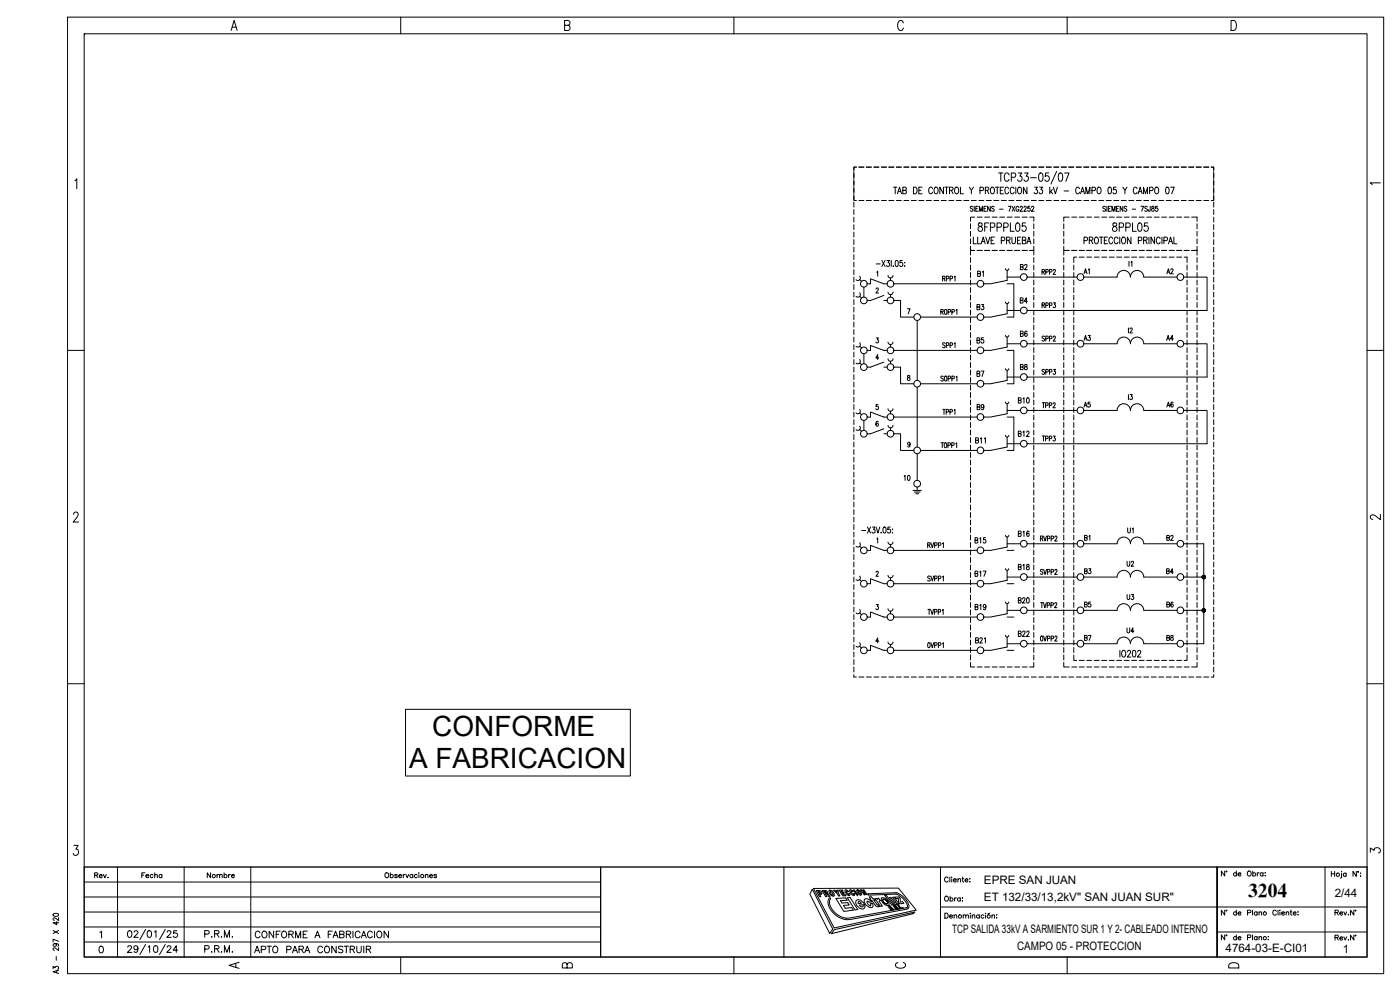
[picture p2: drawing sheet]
<svg xmlns="http://www.w3.org/2000/svg" width="420mm" height="297mm" viewBox="0 0 420 297" stroke-linecap="round" stroke-linejoin="round" font-family="sans-serif">
<defs><g id="words">
<g font-size="8.4">
<text x="129.7" y="220.9">CONFORME</text>
<text x="122.8" y="230.5">A FABRICACION</text>
</g>
<text font-size="5.9" x="374.6" y="269.1">3204</text>
<g font-size="5.7">
<text x="292.8" y="70.6">8FPPPL05</text>
<text x="333" y="70.6">8PPL05</text>
</g>
<g font-size="5.3">
<text x="75.5" y="287.2">APTO PARA CONSTRUIR</text>
<text x="75.8" y="282.6">CONFORME A FABRICACION</text>
</g>
<g font-size="4.9">
<text x="309.4" y="82.2" transform="rotate(-90 309.4 82.2)">B2</text>
<text x="292.5" y="84.3">B1</text>
<text x="292.5" y="94.2">B3</text>
<text x="309.4" y="102.3" transform="rotate(-90 309.4 102.3)">B6</text>
<text x="309.4" y="112.2" transform="rotate(-90 309.4 112.2)">B8</text>
<text x="292.5" y="114.3">B7</text>
<text x="296.3" y="124.2" transform="rotate(-90 296.3 124.2)">B9</text>
<text x="324.6" y="123.5">A5</text>
<text x="349.2" y="123.5">A6</text>
<text x="304.8" y="132.3">B12</text>
<text x="410.3" y="157.3">2</text>
<text x="304.8" y="162.3">B16</text>
<text x="304.8" y="172.2">B18</text>
<text x="291.7" y="174.3">B17</text>
<text x="337.3" y="191.2">U4</text>
<text x="304.8" y="192.3">B22</text>
<text x="410.3" y="257.2">3</text>
<text x="67.7" y="291.7">A</text>
<text x="167.9" y="291.7">B</text>
<text x="267.8" y="291.7">C</text>
<text x="367.9" y="291.7">D</text>
</g>
<g font-size="4.4">
<text x="328.1" y="83.3" transform="rotate(-90 328.1 83.3)">A1</text>
<text x="349.2" y="83.3">A2</text>
<text x="305.2" y="92.1">B4</text>
<text x="341.1" y="101.2" transform="rotate(-90 341.1 101.2)">I2</text>
<text x="292.5" y="104.1">B5</text>
<text x="324.6" y="103.4">A3</text>
<text x="349.2" y="103.4">A4</text>
<text x="304.8" y="122.1">B10</text>
<text x="337.6" y="121">I3</text>
<text x="291.7" y="134.1">B11</text>
<text x="270.6" y="145.3">10</text>
<text x="341.1" y="161.2" transform="rotate(-90 341.1 161.2)">U1</text>
<text x="291.7" y="164">B15</text>
<text x="324.6" y="163.3">B1</text>
<text x="349.2" y="163.3">B2</text>
<text x="324.6" y="173.2">B3</text>
<text x="337.3" y="171.1">U2</text>
<text x="349.2" y="173.2">B4</text>
<text x="291.7" y="184.1">B19</text>
<text x="304.8" y="182">B20</text>
<text x="324.6" y="183.4">B5</text>
<text x="337.3" y="181">U3</text>
<text x="349.2" y="183.4">B6</text>
<text x="291.7" y="194">B21</text>
<text x="324.6" y="193.3">B7</text>
<text x="349.2" y="193.3">B8</text>
<text x="27.5" y="264.6">Rev.</text>
<text x="41.6" y="264.6">Fecha</text>
<text x="61.4" y="264.6">Nombre</text>
</g>
<g font-size="3.5">
<text x="410.3" y="56.8">1</text>
<text x="340.8" y="81.1" transform="rotate(-90 340.8 81.1)">I1</text>
<text x="295.3" y="265.3">EPRE SAN JUAN</text>
<text x="400.6" y="269.1">2/44</text>
<text x="295.3" y="270.3">ET 132/33/13,2kV&quot; SAN JUAN SUR&quot;</text>
<text x="285.8" y="279.8">TCP SALIDA 33kV A SARMIENTO SUR 1 Y 2- CABLEADO INTERNO</text>
<text x="305.2" y="284.9">CAMPO 05 - PROTECCION</text>
<text x="367.8" y="285.7">4764-03-E-CI01</text>
<text x="403" y="285.9">1</text>
</g>
</g></defs>
<!-- layer: 0 -->
<g fill="none" stroke="#000" stroke-width=".3">
<path d="M20.3 5.1h395v287h-395zM25.3 10.1h385v277h-385zM69.4 9.1l.9-3 .9 3M69.7 8.1h1.1M120.3 5.1v5M169.5 7.6h1a.73 .73 0 0 0 .6-.7 .73 .73 0 0 0-.6-.8h-1v3h1a.81 .81 0 0 0 .6-.7 .81 .81 0 0 0-.6-.8M220.3 5.1v5M271.1 6.9a.8 .8 0 0 0-1.2-.6 2 2 0 0 0 .2 2.8 .86 .86 0 0 0 1-.7M320.3 5.1v5M369.5 6.1h.8a1.76 1.76 0 0 1 0 3h-.8zM22.5 54.2l.5-.6v3M256.3 50.9v-.8h.7h-.7v1.3"/>
<path d="M256.3 58.9v1.3h.7M256.3 51.6v2M256.3 53.9v2M256.3 56.2v1.9M256.3 58.4v1.5M257.8 50.1h1.5M260 50.1h1.5M262.3 50.1h1.5M264.5 50.1h1.5M266.8 50.1h1.5M269 50.1h1.5M271.3 50.1h1.5"/>
<path d="M273.5 50.1h1.5M275.8 50.1h1.5M278 50.1h1.5M280.3 50.1h1.5M282.5 50.1h1.5M284.8 50.1h1.5M287 50.1h1.5M289.3 50.1h1.5M291.5 50.1h1.5M293.8 50.1h1.5M296 50.1h1.5M298.3 50.1h1.5"/>
<path d="M300.5 50.1h1.5M302.8 50.1h1.5M305 50.1h1.5M307.3 50.1h1.5M309.5 50.1h1.5M311.8 50.1h1.5M314 50.1h1.5M316.3 50.1h1.5M318.5 50.1h1.5M320.8 50.1h1.5M323 50.1h1.5M325.3 50.1h1.5"/>
<path d="M327.5 50.1h1.5M329.8 50.1h1.5M332 50.1h1.5M334.3 50.1h1.5M336.5 50.1h1.5M338.8 50.1h1.5M341 50.1h1.5M343.3 50.1h1.5M345.5 50.1h1.5M347.8 50.1h1.5M350 50.1h1.5M352.2 50.1h1.6"/>
<path d="M354.5 50.1h1.5M356.8 50.1h1.5M359 50.1h1.5M361.3 50.1h1.5M364.3 50.9v-.8h-.8h.8v1.3M364.3 51.6v2M364.3 53.9v2M364.3 56.2v1.9M364.3 58.4v1.8h-.8M256.3 60.6v1.5M256.3 62.9v1.5M256.3 65.2v1.5"/>
<path d="M256.3 67.4v1.5M256.3 69.6v1.5M256.3 71.9v1.5M256.3 74.1v1.5M256.3 76.4v1.5M256.3 78.7v1.4M257.8 60.2h1.5M260 60.2h1.5M262.3 60.2h1.5M262.9 79.2h1.3M264.5 60.2h1.5M264.7 78.1l.9 1.8"/>
<path d="M265.6 78.1l-.9 1.8M266.2 78.1h.7l-.4 .7a.53 .53 0 0 1 .5 .8 .53 .53 0 0 1-1 0M266.8 60.2h1.5M267.5 78.1v1.8M268.1 79.8v.1zM268.8 78.2l.2-.1a1 1 0 0 1 .6 .9 1 1 0 0 1-.6 .9l-.4-.7zM269 60.2h1.5M270.8 78.1h-.7v.8a.54 .54 0 0 1 .8 .1 .54 .54 0 0 1-.1 .7 .54 .54 0 0 1-.8-.1M271.3 60.2h1.5M271.5 78.7h.1M271.5 79.8v.1zM273.5 60.2h1.5"/>
<path d="M275.8 60.2h1.5M278 60.2h1.5M280.3 60.2h1.5M282.5 60.2h1.5M284.8 60.2h1.5M287 60.2h1.5M289.3 60.2h1.5M291.3 73.9v1.2h1.2h-1.2v1.4M291.3 71.6v1.6M291.3 77.3v1.5M291.5 60.2h1.5M292.1 71.1v2.1h.9"/>
<path d="M293.3 75.1h1.5M293.4 71.1v2.1h.9M293.8 60.2h1.5M294.5 73.2l.6-2.1 .6 2.1M295.5 75.1h1.5M295.8 71.1l.7 2.1 .6-2.1M296 60.2h1.5M297.8 75.1h1.5M298.3 60.2h1.5M298.4 71.1h-1v2.1h1M300 75.1h1.5M300.5 72.2l.9-.1 .1-.8-1-.2v2.1"/>
<path d="M300.5 60.2h1.5M302.1 72.1l.9-.1v-.8l-.9-.1v2.1M302.3 75.1h1.5M302.6 72.1l.6 1.1M302.8 60.2h1.5M303.7 71.1v1.5l.5 .6 .5-.3 .1-1.8M304.5 75.1h1.5M305 60.2h1.5M306.4 71.1h-1v2.1h1M306.8 75.1h1.5M306.8 72.1l.9-.1v-.8l-.9-.1v2.1l1-.2 .1-.5-.4-.4M307.3 60.2h1.5"/>
<path d="M308.2 73.2l.6-2.1 .6 2.1M309.5 60.2h1.5M310.3 73.9v1.2h-1.3h1.3v1.4M310.3 71.6v1.6M311.8 60.2h1.5M314 60.2h1.5M316.3 60.2h1.5M318.5 60.2h1.5M319.2 73.9v1.2h1.7h-1.7v1.4M319.2 67.1v1.5M319.2 69.4v1.5M319.2 71.6v1.6"/>
<path d="M319.2 77.3v1.5M319.2 79.5v1.5M320.8 60.2h1.5M320.9 65.2h-1.7v1.2M321.6 75.1h1.5M321.6 65.2h1.5M322.3 79.5v1.5M323 60.2h1.5M323.1 77.2h-.8v1.6M323.9 75.1h1.5M323.9 65.2h1.5M323.9 77.2h1.5"/>
<path d="M325.3 60.2h1.5M326.1 75.1h1.5M326.1 65.2h1.5M326.1 77.2h1.5M327.5 60.2h1.5M328.4 75.1h1.5M328.4 65.2h1.5M328.4 77.2h1.5M329.8 60.2h1.5M330.6 75.1h1.5M330.6 65.2h1.5M330.6 77.2h1.5"/>
<path d="M332 60.2h1.5M332.9 75.1h1.5M332.9 77.2h1.5M334.3 60.2h1.5M335.1 75.1h1.5M335.1 77.2h1.5M336.5 60.2h1.5M337.4 75.1h1.5M338.8 60.2h1.5M339.6 75.1h1.5M341 60.2h1.5M341.9 75.1h1.5"/>
<path d="M341.9 77.2h1.5M343.3 60.2h1.5M344.1 75.1h1.5M344.1 77.2h1.5M345.5 60.2h1.5M346.4 75.1h1.5M346.4 65.2h1.5M346.4 77.2h1.5M347.8 60.2h1.5M348.6 75.1h1.5M348.6 65.2h1.5M348.6 77.2h1.5"/>
<path d="M350 60.2h1.5M350.9 75.1h1.5M350.9 65.2h1.5M350.9 77.2h1.5M352.2 60.2h1.6M353.1 75.1h1.5M353.1 65.2h1.5M353.1 77.2h1.5M354.5 60.2h1.5M355.4 75.1h1.5M355.4 65.2h1.5M355.4 77.2h.8v1.6"/>
<path d="M356.2 79.5v1.5M356.8 60.2h1.5M357.6 65.2h1.7v1.2M359 60.2h1.5M359.3 73.9v1.2h-1.7h1.7v1.4M359.3 67.1v1.5M359.3 69.4v1.5M359.3 71.6v1.6M359.3 77.3v1.5M359.3 79.5v1.5M361.3 60.2h1.5M364.3 60.6v1.5"/>
<path d="M364.3 62.9v1.5M364.3 65.2v1.5M364.3 67.4v1.5M364.3 69.6v1.5M364.3 71.9v1.5M364.3 74.1v1.5M364.3 76.4v1.5M364.3 78.7v1.4M256.3 80.9v1.5M256.3 83.1v1.5M256.3 85.4v1.5M256.3 87.7v1.5"/>
<path d="M256.3 89.9v1.5M256.3 92.1v1.5M256.3 94.4v1.5M256.3 96.6v1.5M256.3 98.9v1.5M258 82.9a.75 .75 0 0 1 0 1 .75 .75 0 0 1-1.1 0M258 87.9a.75 .75 0 0 1 0 1 .75 .75 0 0 1-1.1 0M258 83.9l.6 .5M258 88.9l.6 .5M259.3 86.1v3.1M260.3 85.2h1v-1.5l4 1.5h1M262.9 86.8l.2-.4 .5 .3-.7 1.2h.8"/>
<path d="M263.1 81.7l.3-.3v1.5M265.3 88.6l-4 1.5h-1M265.3 90.1h1M266.5 82.6a.75 .75 0 0 0 .8 .8 .75 .75 0 0 0 .7-.8M266.5 87.6a.75 .75 0 0 0 .8 .8 .75 .75 0 0 0 .7-.8M267.3 83.4v.7M267.3 88.4v.8M268.3 90.1h2v5h4M268.3 85.2h25M272.3 92.6h.8l-.5 1.5M275.3 96.1v18.1M276.3 95.1h17"/>
<path d="M291.3 86.3v1.5M291.3 88.5v1.5M291.3 95.3v1.5M291.3 97.5v1.5M301.7 80.6a.5 .5 0 0 0 .5 .5 .5 .5 0 0 0 .5-.5M301.7 90.6a.5 .5 0 0 0 .5 .5 .5 .5 0 0 0 .5-.5M302.3 81.2v2.9l-5 1.1h-2M302.3 91.1v3l-5 1h-2M302.3 85.2h2v9.9h-2M302.3 83.1h4M302.3 93.2h4M308.3 83.1h15"/>
<path d="M310.3 84v1.5M310.3 86.3v1.5M310.3 93v1.5M310.3 95.3v1.5M319.2 81.8v1.5M319.2 84v1.5M319.2 86.3v1.5M319.2 88.5v1.5M319.2 90.8v1.5M319.2 93v1.5M319.2 95.3v1.5M319.2 97.5v1.5"/>
<path d="M319.2 99.8v1.5M322.3 81.8v1.5M322.3 84v1.5M322.3 86.3v1.5M322.3 88.5v1.5M322.3 90.8v1.5M322.3 93v1.5M322.3 95.3v1.5M322.3 97.5v1.5M322.3 99.8v1.5M325.3 83.1h10a2 2 0 0 1 2-2 2 2 0 0 1 2 2 2 2 0 0 1 2-2 2 2 0 0 1 2 2h10M355.3 83.1h7v10.1h-54"/>
<path d="M356.2 81.8v1.5M356.2 84v1.5M356.2 86.3v1.5M356.2 88.5v1.5M356.2 90.8v1.5M356.2 93v1.5M356.2 95.3v1.5M356.2 97.5v1.5M356.2 99.8v1.5M359.3 81.8v1.5M359.3 84v1.5M359.3 86.3v1.5"/>
<path d="M359.3 88.5v1.5M359.3 90.8v1.5M359.3 93v1.5M359.3 95.3v1.5M359.3 97.5v1.5M359.3 99.8v1.5M364.3 80.9v1.5M364.3 83.1v1.5M364.3 85.4v1.5M364.3 87.7v1.5M364.3 89.9v1.5M364.3 92.1v1.5"/>
<path d="M364.3 94.4v1.5M364.3 96.6v1.5M364.3 98.9v1.5M20.3 105.1h5M256.3 101.1v1.5M256.3 103.4v1.5M256.3 105.6v1.5M256.3 107.9v1.5M256.3 110.2v1.5M256.3 112.4v1.5M256.3 114.6v1.5M256.3 116.9v1.5"/>
<path d="M256.3 119.1v1.6M258 102.9a.75 .75 0 0 1 0 1 .75 .75 0 0 1-1.1 0M258 107.9a.75 .75 0 0 1 0 1 .75 .75 0 0 1-1.1 0M258 103.9l.6 .5M258 108.9l.6 .5M259.3 106.2v2.9M260.3 105.1h1v-1.4l4 1.4h1M263 101.4h.6l-.3 .6a.44 .44 0 0 1 .3 .6 .44 .44 0 0 1-.7 0M263.7 107.4h-.9l.6-1v1.5M265.3 108.6l-4 1.6h-1M265.3 110.2h1M266.5 102.6a.75 .75 0 0 0 .8 .8 .75 .75 0 0 0 .7-.8"/>
<path d="M266.5 107.6a.75 .75 0 0 0 .8 .8 .75 .75 0 0 0 .7-.8M267.3 103.4v.7M267.3 108.4v.7M268.3 110.2h2v4.9h4M268.3 105.1h25M272.4 112.7v.3a.84 .84 0 0 1 .7 1 .48 .48 0 0 1-.9-.2 .48 .48 0 0 1 .7-.6l.1-.5zM275.3 116.1v18M276.3 115.1h17M291.3 104.3v1.5M291.3 106.5v1.5M291.3 115.5v1.5M291.3 117.8v1.5"/>
<path d="M301.7 100.6a.5 .5 0 0 0 .5 .5 .5 .5 0 0 0 .5-.5M301.7 110.6a.5 .5 0 0 0 .5 .5 .5 .5 0 0 0 .5-.5M302.3 101.1v3l-5 1h-2M302.3 111.1v3.1l-5 .9h-2M302.3 105.1h2v10h-2M302.3 103.1h4M302.3 113.1h4M308.3 103.1h15M310.3 104.3v1.5M310.3 106.5v1.5M310.3 113.3v1.5M310.3 115.5v1.5"/>
<path d="M319.2 102v1.5M319.2 104.3v1.5M319.2 106.5v1.5M319.2 108.8v1.5M319.2 111v1.5M319.2 113.3v1.5M319.2 115.5v1.5M319.2 117.8v1.5M322.3 102v1.5M322.3 104.3v1.5M322.3 106.5v1.5M322.3 108.8v1.5"/>
<path d="M322.3 111v1.5M322.3 113.3v1.5M322.3 115.5v1.5M322.3 117.8v1.5M325.3 103.1h10a2 2 0 0 1 2-2 2 2 0 0 1 2 2 2 2 0 0 1 2-2 2 2 0 0 1 2 2h10M355.3 103.1h7v10h-54M356.2 102v1.5M356.2 104.3v1.5M356.2 106.5v1.5M356.2 108.8v1.5M356.2 111v1.5M356.2 113.3v1.5"/>
<path d="M356.2 115.5v1.5M356.2 117.8v1.5M359.3 102v1.5M359.3 104.3v1.5M359.3 106.5v1.5M359.3 108.8v1.5M359.3 111v1.5M359.3 113.3v1.5M359.3 115.5v1.5M359.3 117.8v1.5M364.3 101.1v1.5M364.3 103.4v1.5"/>
<path d="M364.3 105.6v1.5M364.3 107.9v1.5M364.3 110.2v1.5M364.3 112.4v1.5M364.3 114.6v1.5M364.3 116.9v1.5M364.3 119.1v1.6M410.3 105.1h5M256.3 121.4v1.5M256.3 123.6v1.5M256.3 125.9v1.5M256.3 128.1v1.5"/>
<path d="M256.3 130.4v1.5M256.3 132.7v1.4M256.3 134.9v1.5M256.3 137.1v1.5M256.3 139.4v1.5M258 122.9a.75 .75 0 0 1 0 1 .75 .75 0 0 1-1.1 0M258 127.9a.75 .75 0 0 1 0 1 .75 .75 0 0 1-1.1 0M258 123.9l.6 .5M258 128.9l.6 .5M259.3 126.2v2.9M260.3 125.1h1v-1.5l4 1.5h1M263.5 121.4h-.5l-.1 .6a.45 .45 0 0 1 .7 .1 .45 .45 0 0 1-.1 .6 .45 .45 0 0 1-.6-.1"/>
<path d="M263.6 126.6l-.1-.1a.74 .74 0 0 0-.7 .5 .74 .74 0 0 0 .3 .8 .4 .4 0 0 0 .5-.4 .4 .4 0 0 0-.7-.2v.2M265.3 128.7l-4 1.5h-1M265.3 130.2h1M266.5 122.6a.75 .75 0 0 0 .8 .8 .75 .75 0 0 0 .7-.8M266.5 127.6a.75 .75 0 0 0 .8 .8 .75 .75 0 0 0 .7-.8M267.3 123.4v.7M267.3 128.4v.7M268.3 130.2h2v4.9h4M268.3 125.1h25M273.1 133.1l-.2 .4a.4 .4 0 0 1-.5-.2 .4 .4 0 0 1 .1-.5 .4 .4 0 0 1 .6 .1l-.2 1.2-.5-.2M275.3 136.1v8M276.3 135.1h17"/>
<path d="M291.3 124.5v1.5M291.3 126.8v1.5M291.3 135.8v1.5M291.3 138v1.5M301.7 120.6a.5 .5 0 0 0 .5 .5 .5 .5 0 0 0 .5-.5M301.7 130.6a.5 .5 0 0 0 .5 .5 .5 .5 0 0 0 .5-.5M302.3 121.1v3l-5 1h-2M302.3 131.1v3l-5 1h-2M302.3 125.1h2v10h-2M302.3 123.1h4M302.3 133.1h4M308.3 123.1h15"/>
<path d="M310.3 122.3v1.5M310.3 124.5v1.5M310.3 133.5v1.5M310.3 135.8v1.5M310.3 138v1.5M319.2 120v1.5M319.2 122.3v1.5M319.2 124.5v1.5M319.2 126.8v1.5M319.2 129v1.5M319.2 131.3v1.5M319.2 133.5v1.5"/>
<path d="M319.2 135.8v1.5M319.2 138v1.5M322.3 120v1.5M322.3 122.3v1.5M322.3 124.5v1.5M322.3 126.8v1.5M322.3 129v1.5M322.3 131.3v1.5M322.3 133.5v1.5M322.3 135.8v1.5M322.3 138v1.5M325.3 123.1h10a2 2 0 0 1 2-2 2 2 0 0 1 2 2 2 2 0 0 1 2-2 2 2 0 0 1 2 2h10"/>
<path d="M355.3 123.1h7v10h-54M356.2 120v1.5M356.2 122.3v1.5M356.2 124.5v1.5M356.2 126.8v1.5M356.2 129v1.5M356.2 131.3v1.5M356.2 133.5v1.5M356.2 135.8v1.5M356.2 138v1.5M359.3 120v1.5M359.3 122.3v1.5"/>
<path d="M359.3 124.5v1.5M359.3 126.8v1.5M359.3 129v1.5M359.3 131.3v1.5M359.3 133.5v1.5M359.3 135.8v1.5M359.3 138v1.5M364.3 121.4v1.5M364.3 123.6v1.5M364.3 125.9v1.5M364.3 128.1v1.5M364.3 130.4v1.5"/>
<path d="M364.3 132.7v1.4M364.3 134.9v1.5M364.3 137.1v1.5M364.3 139.4v1.5M22.1 154.3l.2-.5 .7-.2 .3 .3 .1 .6-1.4 2.1h1.6M256.3 141.6v1.6M256.3 143.9v1.5M256.3 146.1v1.5M256.3 148.4v1.5M256.3 150.6v1.5M256.3 152.9v1.5M256.3 155.2v1.4"/>
<path d="M256.3 157.4v1.5M256.3 159.6v1.5M258.6 159.2h1.2M260.3 158.1l1 1.8M261.3 158.1l-1 1.8M261.8 158.1h.8l-.4 .7a.53 .53 0 0 1 .4 .8 .53 .53 0 0 1-.9 0M262.9 158.1l.6 1.8 .5-1.8M264.4 159.8v.1zM265.2 158.2l.2-.1a1 1 0 0 1 .5 .9 1 1 0 0 1-.5 .9l-.4-.7zM267.2 158.1h-.7l-.1 .8a.53 .53 0 0 1 .8 0 .53 .53 0 0 1-.1 .8 .53 .53 0 0 1-.7-.1M267.9 158.8v.1zM267.9 159.8v.1z"/>
<path d="M274 147.2h2.5M274.4 147.6h1.7M274.8 148.1h.9M275.3 146.1v1.1M291.3 140.3v1.5M291.3 142.5v1.5M291.3 144.8v1.5M291.3 147v1.5M291.3 149.3v1.5M291.3 151.5v1.5M291.3 153.8v1.5M291.3 156v1.5"/>
<path d="M291.3 158.3v1.5M310.3 140.3v1.5M310.3 142.5v1.5M310.3 144.8v1.5M310.3 147v1.5M310.3 149.3v1.5M310.3 151.5v1.5M310.3 153.8v1.5M310.3 156v1.5M319.2 140.3v1.5M319.2 142.5v1.5M319.2 144.8v1.5"/>
<path d="M319.2 147v1.5M319.2 149.3v1.5M319.2 151.5v1.5M319.2 153.8v1.5M319.2 156v1.5M319.2 158.3v1.5M322.3 140.3v1.5M322.3 142.5v1.5M322.3 144.8v1.5M322.3 147v1.5M322.3 149.3v1.5M322.3 151.5v1.5"/>
<path d="M322.3 153.8v1.5M322.3 156v1.5M322.3 158.3v1.5M356.2 140.3v1.5M356.2 142.5v1.5M356.2 144.8v1.5M356.2 147v1.5M356.2 149.3v1.5M356.2 151.5v1.5M356.2 153.8v1.5M356.2 156v1.5M356.2 158.3v1.5"/>
<path d="M359.3 140.3v1.5M359.3 142.5v1.5M359.3 144.8v1.5M359.3 147v1.5M359.3 149.3v1.5M359.3 151.5v1.5M359.3 153.8v1.5M359.3 156v1.5M359.3 158.3v1.5M364.3 141.6v1.6M364.3 143.9v1.5M364.3 146.1v1.5"/>
<path d="M364.3 148.4v1.5M364.3 150.6v1.5M364.3 152.9v1.5M364.3 155.2v1.4M364.3 157.4v1.5M364.3 159.6v1.5M256.3 161.9v1.5M256.3 164.1v1.6M256.3 166.4v1.5M256.3 168.6v1.5M256.3 170.9v1.5M256.3 173.1v1.5"/>
<path d="M256.3 175.4v1.5M256.3 177.7v1.4M256.3 179.9v1.5M258 162.9a.75 .75 0 0 1 0 1 .75 .75 0 0 1-1.1 0M258 172.9a.75 .75 0 0 1 0 1 .75 .75 0 0 1-1.1 0M258 163.9l.5 .5M258 173.9l.5 .5M260.3 165.1h1v-1.5l4 1.5h1M260.3 175.1h1v-1.4l4 1.4h1M262.9 171.7l.5-.3 .2 .4-.7 1.1h.8M263.1 161.7l.3-.3v1.5M266.5 162.6a.75 .75 0 0 0 .8 .8 .75 .75 0 0 0 .7-.8"/>
<path d="M266.5 172.6a.75 .75 0 0 0 .8 .8 .75 .75 0 0 0 .7-.8M267.3 163.4v.7M267.3 173.4v.7M268.3 165.1h25M268.3 175.1h25M291.3 165v1.5M291.3 167.3v1.5M291.3 176.3v1.5M291.3 178.5v1.5M301.7 160.6a.5 .5 0 0 0 .5 .5 .5 .5 0 0 0 .5-.5M301.7 170.6a.5 .5 0 0 0 .5 .5 .5 .5 0 0 0 .5-.5M302.3 161.1v3l-5 1h-2"/>
<path d="M302.3 171.1v3l-5 1h-2M302.3 165.1h2M302.3 175.1h2M302.3 163.2h4M302.3 173.1h4M308.3 163.2h15M308.3 173.1h15M310.3 162.8v1.5M310.3 165v1.5M310.3 174v1.5M310.3 176.3v1.5M319.2 160.5v1.5"/>
<path d="M319.2 162.8v1.5M319.2 165v1.5M319.2 167.3v1.5M319.2 169.5v1.5M319.2 171.8v1.5M319.2 174v1.5M319.2 176.3v1.5M319.2 178.5v1.5M322.3 160.5v1.5M322.3 162.8v1.5M322.3 165v1.5M322.3 167.3v1.5"/>
<path d="M322.3 169.5v1.5M322.3 171.8v1.5M322.3 174v1.5M322.3 176.3v1.5M322.3 178.5v1.5M325.3 173.1h10a2 2 0 0 1 2-2 2 2 0 0 1 2 2 2 2 0 0 1 2-2 2 2 0 0 1 2 2h10M325.3 163.2h10M335.3 163.1a2 2 0 0 1 2-2 2 2 0 0 1 2 2 2 2 0 0 1 2-2 2 2 0 0 1 2 2M343.3 163.2h10M355.3 163.2h6v29.9h-6M355.3 173.1h6M356.2 160.5v1.5"/>
<path d="M356.2 162.8v1.5M356.2 165v1.5M356.2 167.3v1.5M356.2 169.5v1.5M356.2 171.8v1.5M356.2 174v1.5M356.2 176.3v1.5M356.2 178.5v1.5M359.3 160.5v1.5M359.3 162.8v1.5M359.3 165v1.5M359.3 167.3v1.5"/>
<path d="M359.3 169.5v1.5M359.3 171.8v1.5M359.3 174v1.5M359.3 176.3v1.5M359.3 178.5v1.5M364.3 161.9v1.5M364.3 164.1v1.6M364.3 166.4v1.5M364.3 168.6v1.5M364.3 170.9v1.5M364.3 173.1v1.5M364.3 175.4v1.5"/>
<path d="M364.3 177.7v1.4M364.3 179.9v1.5M256.3 182.1v1.5M256.3 184.4v1.5M256.3 186.6v1.6M256.3 188.9v1.5M256.3 191.1v1.5M256.3 193.4v1.5M256.3 195.6v1.5M256.3 197.9v1.5M258 182.9a.75 .75 0 0 1 0 1 .75 .75 0 0 1-1.1 0M258 192.9a.75 .75 0 0 1 0 1 .75 .75 0 0 1-1.1 0"/>
<path d="M258 183.9l.5 .5M258 193.9l.5 .5M260.3 185.1h1v-1.5l4 1.5h1M260.3 195.1h1v-1.5l4 1.5h1M263 181.4h.6l-.3 .6a.44 .44 0 0 1 .3 .6 .44 .44 0 0 1-.7 0M263.7 192.4h-.9l.6-1v1.5M266.5 182.6a.75 .75 0 0 0 .8 .8 .75 .75 0 0 0 .7-.8M266.5 192.6a.75 .75 0 0 0 .8 .8 .75 .75 0 0 0 .7-.8M267.3 183.4v.8M267.3 193.4v.7M268.3 185.1h25M268.3 195.1h25"/>
<path d="M291.3 198.8v1.3h1.2M291.3 185.3v1.5M291.3 187.5v1.5M291.3 194.3v1.5M291.3 196.5v1.5M301.7 180.6a.5 .5 0 0 0 .5 .5 .5 .5 0 0 0 .5-.5M301.7 190.6a.5 .5 0 0 0 .5 .5 .5 .5 0 0 0 .5-.5M302.3 181.1v3.1l-5 .9h-2M302.3 191.1v3l-5 1h-2M302.3 185.1h2M302.3 195.1h2M302.3 183.1h4"/>
<path d="M302.3 193.1h4M308.3 183.1h15M308.3 193.1h15M310.3 198.8v1.3h-1.3M310.3 183v1.5M310.3 185.3v1.5M310.3 194.3v1.5M310.3 196.5v1.5M319.2 198.8v1.3h1.7M319.2 180.8v1.5M319.2 183v1.5M319.2 185.3v1.5"/>
<path d="M319.2 187.5v1.5M319.2 189.8v1.5M319.2 192v1.5M319.2 194.3v1.5M319.2 196.5v1.5M322.3 196.5v1.6h.8M322.3 180.8v1.5M322.3 183v1.5M322.3 185.3v1.5M322.3 187.5v1.5M322.3 189.8v1.5M322.3 192v1.5"/>
<path d="M322.3 194.3v1.5M323.9 198.1h1.5M325.3 183.1h10a2 2 0 0 1 2-2 2 2 0 0 1 2 2 2 2 0 0 1 2-2 2 2 0 0 1 2 2h10M325.3 193.1h10a2 2 0 0 1 2-2 2 2 0 0 1 2 2 2 2 0 0 1 2-2 2 2 0 0 1 2 2h10M326.1 198.1h1.5M328.4 198.1h1.5M330.6 198.1h1.5M332.9 198.1h1.5M335.1 198.1h1.5M336.1 195.1v2M336.9 195.2l.2-.1a1.03 1.03 0 0 1 .8 1 1.03 1.03 0 0 1-.8 1 1.31 1.31 0 0 1-.2-1.9zM337.4 198.1h1.5"/>
<path d="M338.4 195.6l.3-.5h.3l.3 .4-.2 .7-.8 .9h1.1M339.6 198.1h1.5M340.1 195.2l.2-.1a1.12 1.12 0 0 1 .6 1 1.12 1.12 0 0 1-.6 1l-.4-.3-.1-.5zM341.4 195.6l.3-.5h.3l.3 .4-.2 .7-.8 .9h1.1M341.9 198.1h1.5M344.1 198.1h1.5M346.4 198.1h1.5M348.6 198.1h1.5M350.9 198.1h1.5M353.1 198.1h1.5M355.3 183.1h6M356.2 196.5v1.6h-.8"/>
<path d="M356.2 180.8v1.5M356.2 183v1.5M356.2 185.3v1.5M356.2 187.5v1.5M356.2 189.8v1.5M356.2 192v1.5M356.2 194.3v1.5M359.3 198.8v1.3h-1.7M359.3 180.8v1.5M359.3 183v1.5M359.3 185.3v1.5M359.3 187.5v1.5"/>
<path d="M359.3 189.8v1.5M359.3 192v1.5M359.3 194.3v1.5M359.3 196.5v1.5M364.3 182.1v1.5M364.3 184.4v1.5M364.3 186.6v1.6M364.3 188.9v1.5M364.3 191.1v1.5M364.3 193.4v1.5M364.3 195.6v1.5M364.3 197.9v1.5"/>
<path d="M20.3 205.1h5M256.3 200.1v1.5M256.3 202.4v.7h.7M257.8 203.1h1.5M260 203.1h1.5M262.3 203.1h1.5M264.5 203.1h1.5M266.8 203.1h1.5M269 203.1h1.5M271.3 203.1h1.5M273.5 203.1h1.5M275.8 203.1h1.5"/>
<path d="M278 203.1h1.5M280.3 203.1h1.5M282.5 203.1h1.5M284.8 203.1h1.5M287 203.1h1.5M289.3 203.1h1.5M291.5 203.1h1.5M293.3 200.1h1.5M293.8 203.1h1.5M295.5 200.1h1.5M296 203.1h1.5M297.8 200.1h1.5"/>
<path d="M298.3 203.1h1.5M300 200.1h1.5M300.5 203.1h1.5M302.3 200.1h1.5M302.8 203.1h1.5M304.5 200.1h1.5M305 203.1h1.5M306.8 200.1h1.5M307.3 203.1h1.5M309.5 203.1h1.5M311.8 203.1h1.5M314 203.1h1.5"/>
<path d="M316.3 203.1h1.5M318.5 203.1h1.5M320.8 203.1h1.5M321.6 200.1h1.5M323 203.1h1.5M323.9 200.1h1.5M325.3 203.1h1.5M326.1 200.1h1.5M327.5 203.1h1.5M328.4 200.1h1.5M329.8 203.1h1.5M330.6 200.1h1.5"/>
<path d="M332 203.1h1.5M332.9 200.1h1.5M334.3 203.1h1.5M335.1 200.1h1.5M336.5 203.1h1.5M337.4 200.1h1.5M338.8 203.1h1.5M339.6 200.1h1.5M341 203.1h1.5M341.9 200.1h1.5M343.3 203.1h1.5M344.1 200.1h1.5"/>
<path d="M345.5 203.1h1.5M346.4 200.1h1.5M347.8 203.1h1.5M348.6 200.1h1.5M350 203.1h1.5M350.9 200.1h1.5M352.2 203.1h1.6M353.1 200.1h1.5M354.5 203.1h1.5M355.4 200.1h1.5M356.8 203.1h1.5M359 203.1h1.5"/>
<path d="M361.3 203.1h1.5M364.3 202.4v.7h-.8M364.3 200.1v1.5M410.3 205.1h5M22.2 253.6h1.2l-.6 1.2a.88 .88 0 0 1 .7 1.3 .88 .88 0 0 1-1.5 0M15.9 279.2l1.7 .9M16 274.2l.9-.2 .7 .4a.92 .92 0 0 1-.8 .5 .92 .92 0 0 1-.9-.5zM17 276.5v1l-1.1-.7h1.7M17.6 275.3v.9l-1.2-.8-.5 .2 .1 .4 .3 .1M17.6 279.2l-1.7 .9M15.9 290.7v-.7l.7 .4a.49 .49 0 0 1 .7-.4 .49 .49 0 0 1 0 .8M16.5 283.1l.4 .2a.45 .45 0 0 1-.5 .7 .45 .45 0 0 1-.2-.8l1.3 .1 .1 .3-.3 .3"/>
<path d="M16.9 287v1.1M17 291.3v.6M17.6 291.1l-1.7 .5 1.7 .5M17.6 284.3v.9l-1.2-.8-.5 .2 .1 .4 .3 .2M17.6 282.4l-1.7-.6v.9M120.3 287.1v5M220.3 287.1v5M320.3 287.1v5"/>
<circle cx="259.3" cy="90.1" r="1.01"/>
<circle cx="259.3" cy="85.1" r="1.01"/>
<circle cx="267.3" cy="90.1" r="1.01"/>
<circle cx="267.3" cy="85.1" r="1.01"/>
<circle cx="275.3" cy="95.1" r="1.01"/>
<circle cx="294.2" cy="95.1" r="1.01"/>
<circle cx="294.2" cy="85.1" r="1.01"/>
<circle cx="307.3" cy="93.1" r="1.01"/>
<circle cx="307.3" cy="83.1" r="1.01"/>
<circle cx="354.2" cy="83.1" r="1.01"/>
<circle cx="259.3" cy="110.1" r="1.01"/>
<circle cx="259.3" cy="105.1" r="1.01"/>
<circle cx="267.3" cy="110.1" r="1.01"/>
<circle cx="267.3" cy="105.1" r="1.01"/>
<circle cx="275.3" cy="115.1" r="1.01"/>
<circle cx="294.2" cy="105.1" r="1.01"/>
<circle cx="294.2" cy="115.1" r="1.01"/>
<circle cx="307.3" cy="103.1" r="1.01"/>
<circle cx="307.3" cy="113.1" r="1.01"/>
<circle cx="354.2" cy="103.1" r="1.01"/>
<circle cx="259.3" cy="130.1" r="1.01"/>
<circle cx="259.3" cy="125.1" r="1.01"/>
<circle cx="267.3" cy="125.1" r="1.01"/>
<circle cx="267.3" cy="130.1" r="1.01"/>
<circle cx="275.3" cy="135.1" r="1.01"/>
<circle cx="294.2" cy="135.1" r="1.01"/>
<circle cx="294.2" cy="125.1" r="1.01"/>
<circle cx="307.3" cy="123.1" r="1.01"/>
<circle cx="307.3" cy="133.1" r="1.01"/>
<circle cx="354.2" cy="123.1" r="1.01"/>
<circle cx="275.3" cy="145.1" r="1.01"/>
<circle cx="259.3" cy="175.1" r="1.01"/>
<circle cx="259.3" cy="165.1" r="1.01"/>
<circle cx="267.3" cy="165.1" r="1.01"/>
<circle cx="267.3" cy="175.1" r="1.01"/>
<circle cx="294.2" cy="165.1" r="1.01"/>
<circle cx="294.2" cy="175.1" r="1.01"/>
<circle cx="307.3" cy="163.1" r="1.01"/>
<circle cx="307.3" cy="173.1" r="1.01"/>
<circle cx="354.2" cy="173.1" r="1.01"/>
<circle cx="354.2" cy="163.1" r="1.01"/>
<circle cx="259.3" cy="185.1" r="1.01"/>
<circle cx="259.3" cy="195.1" r="1.01"/>
<circle cx="267.3" cy="195.1" r="1.01"/>
<circle cx="267.3" cy="185.1" r="1.01"/>
<circle cx="294.2" cy="185.1" r="1.01"/>
<circle cx="294.2" cy="195.1" r="1.01"/>
<circle cx="307.3" cy="183.1" r="1.01"/>
<circle cx="307.3" cy="193.1" r="1.01"/>
<circle cx="354.2" cy="183.1" r="1.01"/>
<circle cx="354.2" cy="193.1" r="1.01"/>
</g>
<!-- layer: TEXTOS -->
<g fill="none" stroke="#000" stroke-width=".3">
<path d="M268.1 56.2h1.1M268.7 56.2v1.9M269.3 58.1l.7-1.9 .6 1.9M269.6 57.5h.7M270.9 57.1l1-.1v-.8h-1v1.9l1-.1v-.7l-.3-.2M274.1 56.2a1 1 0 0 1 1.2 1 1 1 0 0 1-1.2 .9zM275.8 57.1h.6M276.7 56.2h-.9v1.9h.9M279.9 56.6a.59 .59 0 0 0-.8-.4 .59 .59 0 0 0-.4 .7v.5a.59 .59 0 0 0 .4 .7 .59 .59 0 0 0 .8-.4M280.6 56.2h.2a1.02 1.02 0 0 1 .8 1 1.02 1.02 0 0 1-.8 .9 1.36 1.36 0 0 1-.2-1.9zM283.1 56.2v1.9l-1-1.9v1.9M283.5 56.2h1.1"/>
<path d="M284 56.2v1.9M285 57.1l.9-.1 .1-.3-.1-.5h-.9v1.9M285.5 57.1l.5 1M286.8 56.2h.1a1.02 1.02 0 0 1 .8 1 1.02 1.02 0 0 1-.8 .9 1.31 1.31 0 0 1-.1-1.9zM288.2 56.2v1.9h1M290.9 56.2l.6 .9v1M292.1 56.2l-.6 .9M294.1 57.2l.9-.1 .2-.3-.2-.6h-.9v1.9M295.7 57.1l.9-.1v-.8h-.9v1.9M296.2 57.1l.6 1M297.5 56.2h.2a1.02 1.02 0 0 1 .8 1 1.02 1.02 0 0 1-.8 .9 1.36 1.36 0 0 1-.2-1.9zM298.8 56.2h1"/>
<path d="M299.3 56.2v1.9M299.7 51.9h1.3M300.2 57.1h.6M300.3 51.9v2.5M301.2 56.2h-1v1.9h1M302.7 56.6a.59 .59 0 0 0-.7-.4 .59 .59 0 0 0-.4 .7v.5a.59 .59 0 0 0 .4 .7 .59 .59 0 0 0 .7-.4M302.8 52.5a.73 .73 0 0 0-.9-.6 .73 .73 0 0 0-.5 1v.5a.73 .73 0 0 0 .5 1 .73 .73 0 0 0 .9-.6M303.5 53.2l1.1-.1 .2-.4-.2-.7-1.1-.1v2.5M304.3 56.6a.59 .59 0 0 0-.7-.4 .59 .59 0 0 0-.4 .7v.5a.59 .59 0 0 0 .4 .7 .59 .59 0 0 0 .7-.4M304.9 56.2v1.9M305.6 51.9h1l-.5 1a.73 .73 0 0 1 .6 1.1 .73 .73 0 0 1-1.3-.1M305.7 56.2h.2a1.02 1.02 0 0 1 .7 1 1.02 1.02 0 0 1-.7 .9 1.33 1.33 0 0 1-.2-1.9z"/>
<path d="M307.5 51.9h1l-.5 1a.73 .73 0 0 1 .6 1.1 .73 .73 0 0 1-1.3-.1M308.2 56.2v1.9l-1.1-1.9v1.9M309.3 53.3h1.7M310.5 56.2h.8l-.4 .7a.59 .59 0 0 1 .5 .9 .59 .59 0 0 1-1.1 0M312 52l.5-.1a1.63 1.63 0 0 1 0 2.5h-.2a1.88 1.88 0 0 1-.3-2.4zM312 56.2h.9l-.5 .7a.59 .59 0 0 1 .5 .9 .59 .59 0 0 1-1 0M314.7 51.9h-.9l-.1 1.1a.77 .77 0 0 1 1 0 .77 .77 0 0 1 0 1.1 .77 .77 0 0 1-1 .1l-.1-.3M315.1 56.2v1.9M315.4 57.4l.5 .7M315.8 56.8l-.7 1M316.1 56.2l.6 1.9 .6-1.9M317.1 51.4l-1.7 3.8"/>
<path d="M317.9 52l.5-.1a1.63 1.63 0 0 1 0 2.5h-.2a1.88 1.88 0 0 1-.3-2.4zM319.3 57.3h1.4M319.5 51.9h1.3l-.9 2.5M324 56.6a.59 .59 0 0 0-.8-.4 .59 .59 0 0 0-.4 .7v.5a.59 .59 0 0 0 .4 .7 .59 .59 0 0 0 .8-.4M324.3 58.1l.6-1.9 .6 1.9M324.5 57.5h.8M325.9 58.1v-1.9l.6 1.9 .6-1.9v1.9M327.7 57.2l.9-.1v-.9h-.9v1.9M329.5 56.2h.2a1.02 1.02 0 0 1 .8 1 1.02 1.02 0 0 1-.8 .9 1.36 1.36 0 0 1-.2-1.9zM332.7 56.2h.6l.2 .3v1.3l-.4 .3h-.4l-.1-.3-.1-.8zM335 56.2h-.8l-.1 .8a.6 .6 0 0 1 .9 0 .6 .6 0 0 1-.1 .9 .6 .6 0 0 1-.9-.1M337 56.2l.6 .9v1"/>
<path d="M338.2 56.2l-.6 .9M341.3 56.6a.59 .59 0 0 0-.8-.4 .59 .59 0 0 0-.4 .7v.5a.59 .59 0 0 0 .4 .7 .59 .59 0 0 0 .8-.4M341.6 58.1l.6-1.9 .6 1.9M341.8 57.5h.8M343.2 58.1v-1.9l.6 1.9 .6-1.9v1.9M345 57.2l.9-.1v-.9h-.9v1.9M346.8 56.2h.2a1.02 1.02 0 0 1 .8 1 1.02 1.02 0 0 1-.8 .9 1.36 1.36 0 0 1-.2-1.9zM350 56.2h.6l.2 .3v1.3l-.4 .3h-.4l-.1-.3-.1-.8zM351.3 56.2h1.1l-.8 1.9M292 62.1l-.3-.2-.5 .2 .1 .4 .6 .3v.5l-.7-.1M292.4 61.9v1.5M292.9 62.6h.4"/>
<path d="M293.6 61.9h-.7v1.5h.7M293.9 63.4v-1.5l.5 1.5 .4-1.5v1.5M295.3 62.6h.5M296.1 61.9h-.8v1.5h.8M297.2 61.9v1.5l-.8-1.5v1.5M298.4 62.1l-.3-.2-.5 .2 .1 .4 .6 .3v.5l-.7-.1M300 62.8h1M302.6 61.9h.8l-.6 1.5M303.8 61.9l.8 1.5M304.6 61.9l-.8 1.5M305.8 62.3a.45 .45 0 0 0-.6-.4 .45 .45 0 0 0-.3 .6v.3a.45 .45 0 0 0 .4 .6 .45 .45 0 0 0 .5-.6h-.3M306.2 62.3l.2-.4 .4 .3-.7 1.2h.8"/>
<path d="M307.3 62.3l.2-.4 .5 .3-.8 1.2h.9M309.1 61.9h-.6v.6a.45 .45 0 0 1 .6 .1 .45 .45 0 0 1-.1 .6 .45 .45 0 0 1-.6-.1M309.6 62.3l.2-.4 .5 .3-.8 1.2h.8M325.3 72.2l.9-.1v-.9l-.9-.1v2.1M326.9 72.1l.9-.1 .1-.7-1-.2v2.1M327.4 72.1l.6 1.1M328.8 71.2l.1-.1a1.03 1.03 0 0 1 .8 1 1.03 1.03 0 0 1-.8 1.1 1.31 1.31 0 0 1-.1-2zM330 71.1h1M330.5 71.1v2.1M331.8 62.1l-.3-.2-.5 .2 .1 .4 .7 .5-.3 .4-.5-.2M332.2 61.9v1.5M332.4 71.1h-1v2.1h1"/>
<path d="M332.6 62.6h.5M333.4 61.9h-.8v1.5h.8M333.7 63.4v-1.5l.5 1.5 .4-1.5v1.5M333.9 71.6a.59 .59 0 0 0-.7-.5 .59 .59 0 0 0-.4 .8v.5a.59 .59 0 0 0 .4 .7 .59 .59 0 0 0 .7-.4M335.1 62.6h.4M335.5 71.6a.59 .59 0 0 0-.7-.5 .59 .59 0 0 0-.4 .8v.5a.59 .59 0 0 0 .4 .7 .59 .59 0 0 0 .7-.4M335.8 61.9h-.7v1.5h.7M336.1 71.1v2.1M336.9 71.2l.2-.1a1.03 1.03 0 0 1 .7 1 1.03 1.03 0 0 1-.7 1.1 1.31 1.31 0 0 1-.2-2zM337 61.9v1.5l-.8-1.5v1.5M338.2 62.1l-.3-.2-.5 .2 .1 .4 .6 .3v.5l-.7-.1M339.4 71.1v2.1l-1.1-2.1v2.1"/>
<path d="M339.8 62.8h1M341.6 72.2l.9-.1 .1-.8-1-.2v2.1M342.4 61.9h.8l-.6 1.5M343.2 72.1l.9-.1v-.8l-.9-.1v2.1M343.8 72.1l.5 1.1M344.4 62.1l-.3-.2-.6 .2 .1 .3 .8 .6-.3 .4-.6-.2M344.8 71.1v2.1M345.2 61.9l-.1 1.4h-.4l-.1-.4M345.7 62v.4a.54 .54 0 0 1 .6 .3 .54 .54 0 0 1-.2 .7 .48 .48 0 0 1-.5-.5 .48 .48 0 0 1 .6-.4l.1-.5zM346.5 71.1v2.1l-1.1-2.1v2.1M347.4 61.9h-.5l-.1 .6a.45 .45 0 0 1 .7 .1 .45 .45 0 0 1-.1 .6 .45 .45 0 0 1-.7-.1M348.2 71.6a.59 .59 0 0 0-.8-.5 .59 .59 0 0 0-.4 .8v.5a.59 .59 0 0 0 .4 .7 .59 .59 0 0 0 .8-.4"/>
<path d="M348.7 71.1v2.1M349.3 72.2l.9-.1v-.9l-.9-.1v2.1M350.7 73.2l.6-2.1 .6 2.1M350.9 72.5h.8M352.3 71.1v2.1h.9M282.4 93.6l.7-.2-.1-.5-.6-.1v1.5M282.7 93.6l.4 .7M282.9 83.5h.6l.1-.5-.7-.2v1.5M283.3 83.5l.3 .8M283.6 92.9a.75 .75 0 0 1 .7 .6 .75 .75 0 0 1-.4 .8l-.4-.3zM284 83.6l.7-.1v-.6l-.7-.1v1.5M284.5 93.6h.7v-.7l-.7-.1v1.5"/>
<path d="M285.1 83.6l.7-.1v-.6l-.7-.1v1.5M285.7 93.6h.6v-.7l-.6-.1v1.5M286.4 83.1l.2-.3v1.5M286.9 93.1l.3-.3v1.5M312.7 81.6l.7-.2v-.5l-.7-.1v1.5M312.7 91.5h.7v-.5l-.7-.2v1.5M313.1 81.6l.4 .7M313.1 91.5l.4 .8M313.9 81.6h.6v-.7l-.6-.1v1.5M313.9 91.6l.7-.1-.1-.6-.6-.1v1.5M315 81.6h.6v-.7l-.6-.1v1.5M315 91.6l.7-.1-.1-.6-.6-.1v1.5"/>
<path d="M316.1 81.2l.1-.2a.34 .34 0 0 1 .4-.1 .34 .34 0 0 1 .1 .5l-.6 .9h.7M316.2 90.8h.6l-.4 .6a.43 .43 0 0 1 .4 .7 .43 .43 0 0 1-.7 0M283.1 113.1l-.3-.3-.4 .3 .1 .3 .6 .5-.3 .4-.4-.2M283.6 112.9l.2-.1a.87 .87 0 0 1 0 1.5l-.4-.6zM283.6 103.1l-.2-.3-.5 .3 .1 .3 .4 .2a.39 .39 0 0 1 .2 .6 .39 .39 0 0 1-.6 .1l-.1-.2M284 103.6l.7-.1v-.6l-.7-.1v1.5M284.5 113.6h.7v-.7l-.7-.1v1.5M285.1 103.6l.7-.1v-.6l-.7-.1v1.5M285.7 113.6h.6v-.7l-.6-.1v1.5M286.4 103.1l.2-.3v1.5M286.9 113.1l.3-.3v1.5M313.5 101l-.3-.2-.5 .2 .1 .3 .6 .5 .1 .3-.3 .2-.5-.2"/>
<path d="M313.5 111l-.3-.2-.5 .2 .1 .3 .6 .5 .1 .3-.3 .2-.5-.2M313.9 101.6h.6v-.7l-.6-.1v1.5M313.9 111.6l.7-.1-.1-.6-.6-.1v1.5M315 101.6h.6v-.7l-.6-.1v1.5M315 111.6l.7-.1-.1-.6-.6-.1v1.5M316.1 101.2l.1-.2a.34 .34 0 0 1 .4-.1 .34 .34 0 0 1 .1 .5l-.6 .9h.7M316.2 110.8h.6l-.4 .6a.43 .43 0 0 1 .4 .6 .43 .43 0 0 1-.7 .1M282.4 132.8h.8M282.8 132.8v1.5M282.9 122.8h.8M283.3 122.8v1.5M283.5 132.9l.2-.1a.87 .87 0 0 1 0 1.5l-.3-.3z"/>
<path d="M284 123.6l.7-.1-.1-.6-.6-.1v1.5M284.5 133.6l.7-.1-.1-.6-.6-.1v1.5M285.1 123.6l.6-.1 .1-.5-.7-.2v1.5M285.6 133.6l.7-.1v-.6l-.7-.1v1.5M286.3 123.1l.3-.3v1.5M286.8 133.1l.3-.3v1.5M312.8 120.8h.7M312.8 130.8h.7M313.2 120.8v1.5M313.2 130.8v1.5M313.8 121.6h.6v-.7l-.6-.1v1.5M313.8 131.6h.6v-.7l-.6-.1v1.5"/>
<path d="M314.9 121.6h.7v-.7l-.7-.1v1.5M314.9 131.6h.7v-.7l-.7-.1v1.5M316.1 121.2l.2-.4 .4 .3-.7 1.2h.8M316.1 130.8h.6l-.3 .6a.43 .43 0 0 1 .3 .7 .43 .43 0 0 1-.7 0M278.4 163.6l.7-.1v-.6l-.7-.1v1.5M278.8 163.6l.4 .7M279.2 173.1l-.3-.3-.5 .3 .1 .3 .6 .3a.4 .4 0 0 1-.1 .6 .4 .4 0 0 1-.6-.2M279.4 162.8l.4 1.5 .4-1.5M279.4 172.8l.4 1.5 .4-1.5M280.5 163.6h.6v-.7l-.6-.1v1.5M280.5 173.6l.7-.1-.1-.6-.6-.1v1.5M281.6 163.6h.7v-.7l-.7-.1v1.5"/>
<path d="M281.6 173.6l.7-.1v-.6l-.7-.1v1.5M282.8 163.1l.3-.3v1.5M282.8 173.1l.3-.3v1.5M312.2 161.5h.7v-.5l-.7-.2v1.5M312.6 161.5l.4 .8M313 171l-.3-.2-.5 .2 .1 .3 .5 .3a.4 .4 0 0 1 .1 .7 .4 .4 0 0 1-.7-.2M313.2 160.8l.4 1.5 .5-1.5M313.2 170.8l.4 1.5 .5-1.5M314.3 161.6l.7-.1v-.6l-.7-.1v1.5M314.3 171.6h.7v-.7l-.7-.1v1.5M315.5 161.6l.7-.1-.1-.6-.6-.1v1.5M315.5 171.6h.6v-.7l-.6-.1v1.5"/>
<path d="M316.6 161.2v-.2a.35 .35 0 0 1 .5-.1 .35 .35 0 0 1 .1 .5l-.7 .9h.8M316.6 171.2v-.2a.35 .35 0 0 1 .5-.1 .35 .35 0 0 1 .1 .5l-.7 .9h.8M278.5 182.8h.7M278.6 192.9l.1-.1a.85 .85 0 0 1 0 1.5l-.3-.6zM278.8 182.8v1.5M279.3 182.8l.5 1.5 .4-1.5M279.4 192.8l.4 1.5 .4-1.5M280.4 183.6h.7v-.7l-.7-.1v1.5M280.5 193.6l.6-.1 .1-.5-.7-.2v1.5M281.6 183.6h.6v-.7l-.6-.1v1.5M281.6 193.6l.7-.1v-.6l-.7-.1v1.5M282.8 183.1l.3-.3v1.5"/>
<path d="M282.8 193.1l.3-.3v1.5M312.3 180.8h.7M312.4 190.9l.2-.1a.87 .87 0 0 1 0 1.5l-.4-.6zM312.7 180.8v1.5M313.2 180.8l.4 1.5 .4-1.5M313.2 190.8l.4 1.5 .5-1.5M314.3 181.6l.7-.1-.1-.6-.6-.1v1.5M314.3 191.6h.7v-.7l-.7-.1v1.5M315.4 181.6l.7-.1v-.6l-.7-.1v1.5M315.5 191.6h.6v-.7l-.6-.1v1.5M316.5 181.2l.1-.2a.34 .34 0 0 1 .5-.1 .34 .34 0 0 1 0 .5l-.6 .9h.7M316.6 191.2v-.2a.35 .35 0 0 1 .5-.1 .35 .35 0 0 1 .1 .5l-.7 .9h.8"/>
<path d="M30 279.8l.5-.4v2M38.5 279.3h.5a1.14 1.14 0 0 1 0 1.9h-.2a1.26 1.26 0 0 1-.3-1.9zM40.3 279.7l.1-.4h.6l.4 .5-1.3 1.4h1.4M43.7 278.9l-1.7 3M44.4 279.3h.5a1.14 1.14 0 0 1 0 1.9h-.2a1.26 1.26 0 0 1-.3-1.9zM46.3 279.6l.5-.3v1.9M49.6 278.9l-1.7 3M50.2 279.7l.1-.4h.6l.4 .5-1.2 1.4h1.3M53.1 279.3h-1v.8a.7 .7 0 0 1 1 0 .7 .7 0 0 1-.1 1.1 .7 .7 0 0 1-1-.3M30 284a.63 .63 0 0 1 .9 .3l.1 .5a.87 .87 0 0 1-.7 1.1 1.29 1.29 0 0 1-.3-1.9zM38.3 284.2l.2-.4h.6l.4 .5-1.3 1.5h1.4M41.4 284.4a.63 .63 0 0 1-.8 .6 .63 .63 0 0 1-.3-1 .63 .63 0 0 1 1 0l.1 .4a.96 .96 0 0 1-.8 1.4l-.3-.3"/>
<path d="M43.7 283.4l-1.7 3M44.4 284.1l.5-.3v2M46.3 283.8h.5a1.14 1.14 0 0 1 0 2h-.2a1.26 1.26 0 0 1-.3-2zM49.6 283.4l-1.7 3M50.2 284.2l.1-.4h.6l.4 .5-1.2 1.5h1.3M53.4 285.1h-1.4l.9-1.3v2M61.4 284.8l1.2-.1 .2-.3-.1-.5-1.3-.2v2M61.4 280.3l1.2-.1 .2-.3-.1-.5-1.3-.2v2M63.5 285.6h.1zM63.5 281.1h.1zM64.4 284.7l1.1-.1 .2-.5-.5-.4h-.8v2M64.4 280.2l1.1-.1 .2-.5-.5-.4h-.8v2"/>
<path d="M65.1 284.7l.6 1M65.1 280.2l.6 1M66.4 285.6h.2zM66.4 281.1h.2zM67.3 285.7v-2l.8 2 .8-2v2M67.3 281.2v-2l.8 2 .8-2v2M69.6 285.6h.2zM69.6 281.1h.2z"/>
</g>
<!-- layer: 0 -->
<g fill="#000" stroke="#000" stroke-width=".3">
<path d="M361.3 173.1h.5l-.1 .2zM361.3 183.1h.5l-.1 .2z"/>
<path d="M360.8 173.3l.1 .2 .4-.4zM360.9 173.5l.4-.4-.2 .5zM361.3 173.1l-.2 .5 .2 .1z"/>
<path d="M360.9 172.8l-.1 .2 .5 .1zM360.8 173l.5 .1h-.5zM360.8 173.1v.2l.5-.2z"/>
<path d="M361.3 173.1v.6l.2-.1zM361.3 173.1l.3 .4-.1 .1zM361.3 173.1l.3 .4 .1-.2z"/>
<path d="M361.3 172.6v.5l.2-.4zM361.1 172.7l.2-.1v.5zM360.9 172.8l.4 .3-.2-.4z"/>
<path d="M361.3 173.1h.5l-.1-.1zM361.6 172.8l.1 .2-.4 .1zM361.5 172.7l-.2 .4 .3-.3z"/>
<path d="M360.8 183.3l.1 .2 .4-.4zM361.3 183.1l-.2 .5-.2-.1zM361.3 183.1l-.2 .5h.2z"/>
<path d="M360.9 182.8l-.1 .1 .5 .2zM360.8 182.9l.5 .2h-.5zM360.8 183.1v.2l.5-.2z"/>
<path d="M361.3 183.1v.5h.2zM361.3 183.1l.3 .4-.1 .1zM361.3 183.1l.3 .4 .1-.2z"/>
<path d="M361.3 182.6v.5l.2-.4zM361.1 182.7l.2-.1v.5zM360.9 182.8l.4 .3-.2-.4z"/>
<path d="M361.3 183.1h.5l-.1-.2zM361.3 183.1l.3-.3 .1 .1zM361.5 182.7l-.2 .4 .3-.3z"/>
</g>
<!-- layer: rotulo -->
<path d="M25.3 260.1h385" fill="none" stroke="#000" stroke-width=".4"/>
<g fill="none" stroke="#000" stroke-width=".3">
<path d="M25.3 260.1v27h385v-27M25.3 278.1h155M25.3 273.6h155M25.3 269.1h155M25.3 264.6h155M35.3 260.1v27M55.3 260.1v27M75.3 260.1v27M117.2 262.6a.48 .48 0 0 1 .7-.1 .48 .48 0 0 1 0 .7 .48 .48 0 0 1-.7-.1M117.2 261.9v1.5M119.2 262.6l-.3-.2-.5 .2 .8 .3v.4l-.8-.2M119.6 262.8h.9a.5 .5 0 0 0-.8-.2 .5 .5 0 0 0 0 .8 .5 .5 0 0 0 .8-.3"/>
<path d="M121 262.4v1M121.6 262.4l-.6 .4M121.8 262.4l.4 1 .5-1M123.9 262.6a.48 .48 0 0 0-.7-.1 .48 .48 0 0 0 0 .7 .48 .48 0 0 0 .7-.1M123.9 262.4v1M125.2 262.6a.48 .48 0 0 0-.7-.1 .48 .48 0 0 0 0 .7 .48 .48 0 0 0 .7-.1M125.7 261.9h.1M125.7 262.4v1M127.6 262.7l.4-.3h.4l.1 1M127.6 262.4v1M128.9 262.8h.9a.5 .5 0 0 0-.8-.2 .5 .5 0 0 0 0 .8 .5 .5 0 0 0 .8-.3M131 262.6l-.3-.2-.5 .2 .8 .3v.4l-.5 .1-.3-.3"/>
<path d="M180.3 260.1v27M235.3 260.1v27M243.8 266.8l6.1 11.9-.9 1.4-6-11.8zM244.1 266.6l25.5-.1 5.4 6.6-24.7 5.3zM245 267.2h1a.62 .62 0 0 1 .6 .4 .62 .62 0 0 1-.2 .7h-.5l.5 .7h-.5zM245.5 267.5h.5l.2 .5h-.4zM247.8 267.9l.2-.2-.2-.2-.6-.1 .4 .6h.2M248.2 268.3l-.5-.1 .5 .8h-.4M248.3 268.4l.4 .6h.4l-.8-.9-.2-.7-1.4-.2 1.1 1.8M248.9 267.1a1.38 1.38 0 0 1 1.4 1.8 1.38 1.38 0 0 1-1.4-1.8zM249.2 267.4l.6 .5 .2 .8-.6-.5zM250.2 267.1h.4l.6 .6-.1-.6h.4l.1 .9 .5 .8h-.4l-.4-.6z"/>
<path d="M250.4 278.9l24.2-5.3-.6 .6-24.5 5.9zM250.9 269.6l2.9-.2 .4 .7-2 .1 .5 .7 1.7-.1 .5 .7-1.8 .2 .6 .8 1.9-.2 .5 .8-2.9 .4zM251.8 267.1l1-.1 .2 .4h-.6l.3 .4 .5-.1 .2 .3h-.5l.2 .5 .6-.1 .2 .4h-.9zM254.1 275.5h.1M254.3 269.4l.8-.1 2.3 3.6-.8 .1zM254.7 268.1v.3l-.7-1.1 .4 .3 .2-.2-.8-.4a1.22 1.22 0 0 0 1 1.7l.3-.2-.1-.4h-.3M256.1 267h.3l1 1.6h-.3zM256.1 268.1v.3l-.8-1.1 .7 .1-.8-.5a1.22 1.22 0 0 0 1 1.8l.3-.2-.1-.4h-.3M257.2 267a1.26 1.26 0 0 1 1.3 1.6 1.26 1.26 0 0 1-1.3-1.6zM257.5 267.2l.5 .4 .2 .7-.5-.4zM257.6 271.1l.8-.1-.2-.3-.5-.2-.1 .6M258.3 267h.3l.9 .8-.5-.8h.3l.9 1.4h-.2l-.9-.7 .5 .8h-.2z"/>
<path d="M259.5 269.8a1.64 1.64 0 0 1 2.1 .8l-.8 .1-.5-.3a1 1 0 0 0 1 1.3l-.1-.6h.6a.78 .78 0 0 1-.4 1.2 2.13 2.13 0 0 1-1.9-2.5zM259.6 271.7a.86 .86 0 0 1-.4 1 .86 .86 0 0 1-1.1-.1l-1-1a.97 .97 0 0 1 0-1.5 .97 .97 0 0 1 1.4 .2l1 1.1-1.6 .2 .8 .5 .3-.3 .6-.1M262.7 271.6l.4 .4h.5M262.8 271.7l-1.1-1.5h-.3l-.4-.4h.3l-.4-.7h.6l.5 .6h.3l.3 .4-.3 .1 .9 1.2 .8 .6-.4 .1M264.2 270.2l-.3 .3 .9 1.4h-.6l-1.6-2.3h.6l.2 .2 .3-.3 .5 .7M264.6 269.5a1.83 1.83 0 0 1 2.1 2.1 1.83 1.83 0 0 1-2.1-2.1zM265 269.8h.5l.6 .5a.58 .58 0 0 1 0 1l-.9-.5-.3-.7zM265.5 268.6h.5l2.1 2.8-.5 .1zM266.5 271.8h.6l.2 .2h-.5l.8 .3 .3 .4v.4l-.6-.1-.3-.4h.5l-.6-.2zM266.9 269.3h.5l1 1.4 .5 .1-1-1.6h.4l1.5 2-.4 .1-.3-.3v.3l-.2 .1-.6-.3zM266.9 271.7h.1M268 272.8l.3 .2z"/>
<path d="M268.1 271.5l.7 .1 .2 .5 .6 .6-.3 .1-.6-.5 .4 .5-.2 .1-.9-1.2zM268.5 271.7h.1M268.5 271.7h-.3l.3 .4 .3-.1-.2-.3M268.6 269.2l1.2-.1 .3 .4 .1 1.1h.7l.3 .4-1.1 .2-.4-.6-.1-1h-.7zM268.8 268.2a5.2 5.2 0 0 1 3.5 3.9l-.4 .3-17.8 3.1M268.9 268.3l-8.3 .3-.2-.4 8.5-.4a5.6 5.6 0 0 1 3.9 4.1l-.2 .6M269.2 271.4l.3-.1 .8 1.1 .5 .1-.6 .1zM269.5 272.5l.4 .2zM270.7 272.3l.4 .2zM272.1 272.8l-16.8 3.1a6.1 6.1 0 0 1-6.8-5.7l.4-.9 .4 .2a3.2 3.2 0 0 0 1.1 4.1 6 6 0 0 0 3.7 1.9M272.6 272.5l-.5 .3M282.3 272.1h127.8"/>
<path d="M282.3 260.1v27M283.6 274h.4a.8 .8 0 0 1 .6 .7 .8 .8 0 0 1-.6 .8h-.4zM283.6 269.1l.2-.1a.67 .67 0 0 1 .8 .7 .67 .67 0 0 1-1 .5zM284.6 263.5a.56 .56 0 0 0-.7-.4 .56 .56 0 0 0-.4 .6v.4a.56 .56 0 0 0 .4 .5 .56 .56 0 0 0 .7-.3M285 274.9h.8a.48 .48 0 0 0-.5-.4 .48 .48 0 0 0-.4 .5 .48 .48 0 0 0 .4 .5l.5-.2M285.1 263.1v1.5M285.1 269.6a.48 .48 0 0 1 .7-.1 .48 .48 0 0 1 0 .7 .48 .48 0 0 1-.7 0M285.1 268.9v1.5M285.6 263.2h.1M285.6 263.7v.9M286.1 264.1h.9a.48 .48 0 0 0-.5-.4 .48 .48 0 0 0-.5 .5 .48 .48 0 0 0 .5 .4l.5-.2M286.3 274.8l.4-.3 .4 .1v.9"/>
<path d="M286.3 274.5v1M286.5 269.4v1M287.1 269.4l-.4 .1-.2 .3M287.5 263.9l.3-.3 .4 .1 .1 .9M287.5 263.6v1M288.2 269.6a.47 .47 0 0 0-.7-.1 .47 .47 0 0 0 0 .7 .47 .47 0 0 0 .7 0M288.2 269.4v1M288.7 263.6h.5M288.9 269.4h.1M288.9 270.3h.1M288.9 263.1v1.3l.4 .2M289.1 274.8l.3-.3 .4 .1v.9"/>
<path d="M289.1 274.5v1M289.6 264.1h.9a.48 .48 0 0 0-.5-.4 .48 .48 0 0 0-.5 .5 .48 .48 0 0 0 .5 .4l.5-.2M289.8 274.8l.4-.3 .4 .1v.9M291.1 264.5h.1M291.1 263.6h.1M291.1 274h.1M291.2 274.6v.9M291.8 274.8l.3-.3 .4 .1 .1 .9M291.8 274.5v1M293.9 274.7a.47 .47 0 0 0-.7-.1 .47 .47 0 0 0 0 .7 .47 .47 0 0 0 .7 0M293.9 274.5v1M295.3 274.7a.47 .47 0 0 0-.7-.1 .47 .47 0 0 0 0 .7 .47 .47 0 0 0 .7 0"/>
<path d="M295.7 274h.1M295.8 274.6v.9M297.1 274l-.7 .3M297.7 274.8l.4-.3 .3 .1 .1 .9M297.7 274.5v1M299.1 274.5h.1M299.1 275.3h.1M365.1 279.6h45M367.6 273.1v1.5l-1-1.5v1.5M367.6 261.3v1.5l-1-1.5v1.5M371 273.8a.47 .47 0 0 0-.7-.1 .47 .47 0 0 0 0 .7 .47 .47 0 0 0 .7 0M371 262.1a.47 .47 0 0 0-.7-.1 .47 .47 0 0 0 0 .7 .47 .47 0 0 0 .7-.1"/>
<path d="M371 261.3v1.5M371 273.1v1.5M371.6 274h.8a.51 .51 0 0 0-.8-.2 .51 .51 0 0 0 0 .8 .51 .51 0 0 0 .8-.2M371.6 262.3h.8a.51 .51 0 0 0-.8-.3 .51 .51 0 0 0 0 .9 .51 .51 0 0 0 .8-.3M374.4 273.9l.9-.1v-.6l-.9-.1v1.5M374.5 261.6a.66 .66 0 0 1 1 .5 .66 .66 0 0 1-1 .5zM375.9 273.1v1.5M376 262.1a.48 .48 0 0 1 .7-.1 .48 .48 0 0 1 0 .7 .48 .48 0 0 1-.7-.1M376 261.3v1.5M377.3 273.8a.47 .47 0 0 0-.7-.1 .47 .47 0 0 0 0 .7 .47 .47 0 0 0 .7 0M377.3 273.6v1M377.3 261.9v.9"/>
<path d="M377.8 273.9l.4-.3h.4v1M377.8 273.6v1M377.9 261.9h-.4l-.2 .4M379 262.1a.47 .47 0 0 0-.7-.1 .47 .47 0 0 0 0 .7 .47 .47 0 0 0 .7-.1M379 261.9v.9M379.7 261.9h.1M379.7 262.7h.1M383 273.4a.54 .54 0 0 0-.6-.3 .54 .54 0 0 0-.4 .5v.4a.54 .54 0 0 0 .4 .6 .54 .54 0 0 0 .6-.4M383.6 273.1v1.5M384.1 273.2h.1M384.1 273.6v1M384.6 274h.9a.48 .48 0 0 0-.7-.3 .48 .48 0 0 0-.2 .7 .48 .48 0 0 0 .7 .1l.2-.1"/>
<path d="M386 273.9l.3-.3h.4l.1 1M386 273.6v1M387.2 273.6h.5M387.4 273.1v1.2l.4 .3M388.1 274h.9a.49 .49 0 0 0-.7-.3 .49 .49 0 0 0-.2 .7 .49 .49 0 0 0 .7 .1l.2-.1M389.5 273.6h.1M389.5 274.4h.1M397.7 260.1v27M399.6 261.5v1.5M399.6 262.2h1M400.6 261.5v1.5M400.7 273.8l.8-.1 .1-.5-.9-.1v1.5"/>
<path d="M401.2 273.8l.5 .8M402.1 274h.8a.48 .48 0 0 0-.6-.3 .48 .48 0 0 0-.2 .7 .48 .48 0 0 0 .7 .1l.1-.1M402.6 261.5h.1M402.6 262v1.2l-.3 .3M403.3 273.6l.4 1 .5-1M404 262.2a.47 .47 0 0 0-.7-.1 .47 .47 0 0 0 0 .7 .47 .47 0 0 0 .7-.1M404 262v1M404.7 274.4h.1M406.3 273.1v1.5l-1-1.5v1.5M407 261.5v1.5l-.9-1.5v1.5M408.3 262h.1M408.3 262.8h.1"/>
<path d="M25.3 282.6h155M365.3 287.1v-27v27M367.6 280.5v1.5l-1-1.5v1.5M371 281.2a.47 .47 0 0 0-.7 0 .47 .47 0 0 0 0 .7 .47 .47 0 0 0 .7-.1M371 280.5v1.5M371.6 281.4h.8a.48 .48 0 0 0-.6-.3 .48 .48 0 0 0-.2 .7 .48 .48 0 0 0 .7 .1l.1-.1M374.4 281.3l.9-.1v-.6l-.9-.1v1.5M375.9 280.5v1.5M377.3 281.2a.47 .47 0 0 0-.7 0 .47 .47 0 0 0 0 .7 .47 .47 0 0 0 .7-.1M377.3 281v1M377.8 281.3l.4-.3 .4 .1v.9M377.8 281v1"/>
<path d="M380.6 281h.1M380.6 281.9h.1M400.7 281.3l.8-.1 .1-.5-.9-.1v1.5M401.2 281.3l.5 .8M402.1 281.5h.8a.48 .48 0 0 0-.6-.3 .48 .48 0 0 0-.2 .7 .48 .48 0 0 0 .7 .1l.1-.1M403.3 281.1l.4 1 .5-1M404.7 281.9h.1M406.3 280.6v1.5l-1-1.5v1.5"/>
<circle cx="116.1" cy="262.5" r=".69"/>
<circle cx="126.7" cy="262.8" r=".49"/>
<circle cx="288.1" cy="275" r=".49"/>
<circle cx="296.7" cy="275" r=".49"/>
<circle cx="368" cy="261.5" r=".14"/>
<circle cx="368" cy="273.2" r=".14"/>
<circle cx="379.6" cy="274.1" r=".49"/>
<circle cx="401.5" cy="262.4" r=".49"/>
<circle cx="406.8" cy="273.2" r=".14"/>
<circle cx="407.5" cy="261.6" r=".14"/>
<circle cx="368" cy="280.6" r=".14"/>
<circle cx="379.6" cy="281.5" r=".49"/>
<circle cx="406.8" cy="280.7" r=".14"/>
</g>
<!-- layer: TextoC interno -->
<path d="M121.7 212.8h67.5v20h-67.5z" fill="none" stroke="#000" stroke-width=".3"/>
<use href="#words"/>
</svg>
